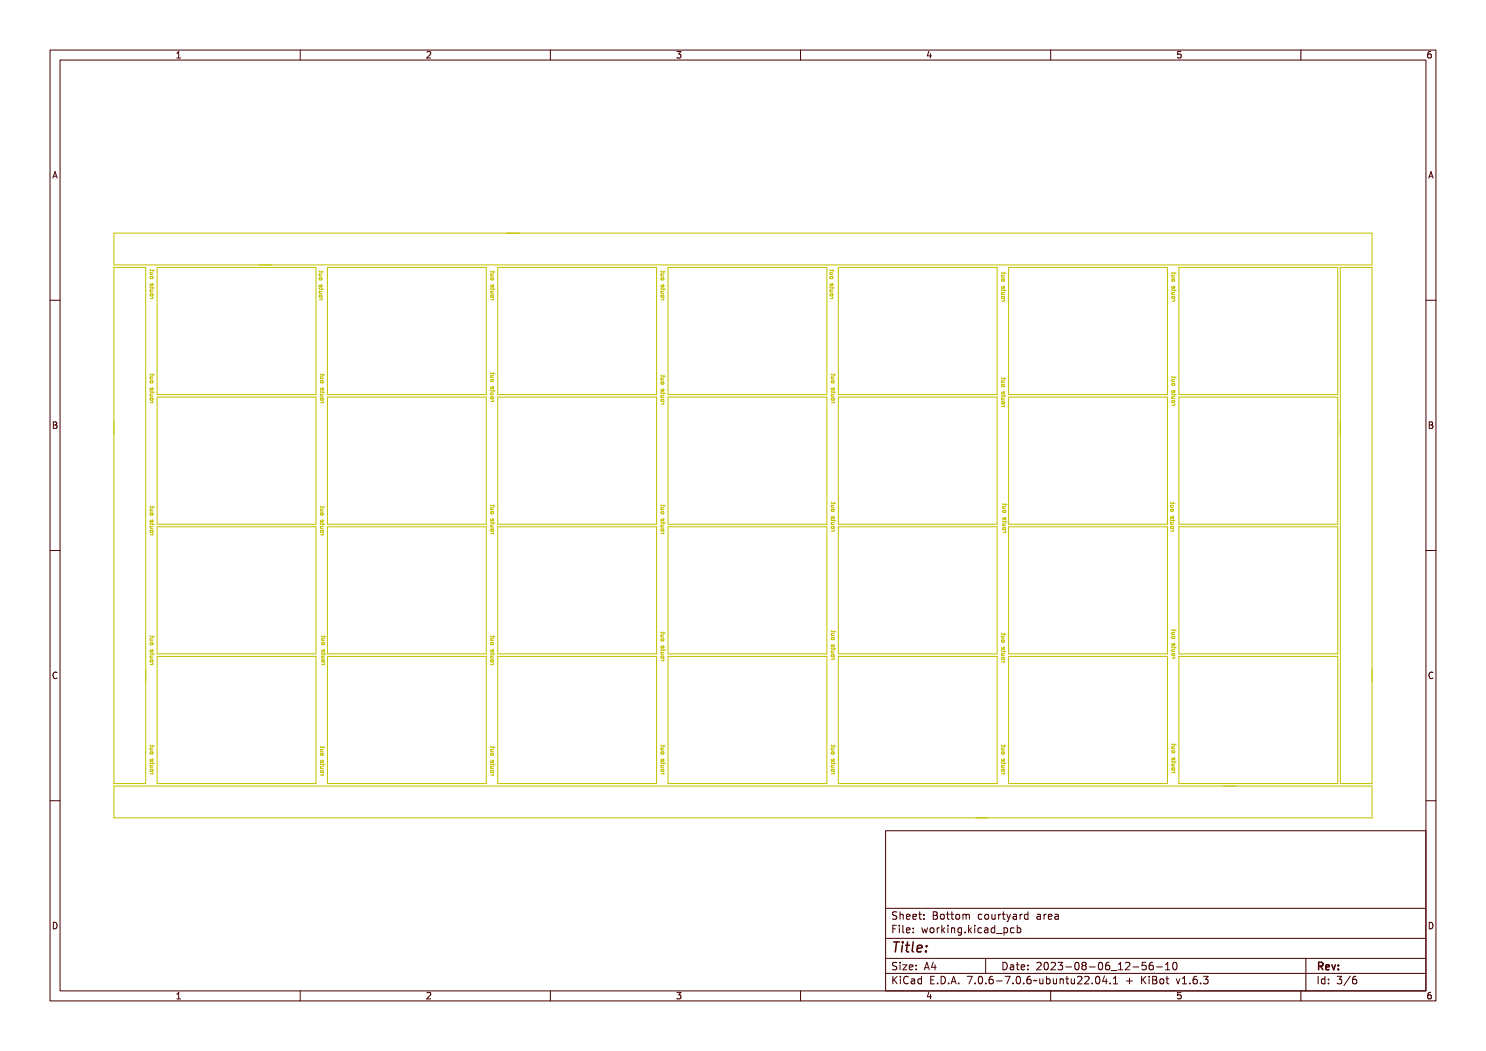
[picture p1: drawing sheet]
<svg xmlns="http://www.w3.org/2000/svg" width="297mm" height="210mm" viewBox="0 0 297 210" stroke-linecap="round" stroke-linejoin="round" font-family="sans-serif">
<defs><g id="words">
<text font-size="2.7" fill="#480000" x="178" y="190.3">Title:</text>
<g font-size="2" fill="#480000">
<text x="178" y="183.7">Sheet: Bottom courtyard area</text>
<text x="178" y="186.5">File: working.kicad_pcb</text>
<text x="178" y="193.9">Size: A4</text>
<text x="178" y="196.6">KiCad E.D.A. 7.0.6-7.0.6~ubuntu22.04.1 + KiBot v1.6.3</text>
<text x="200" y="193.9">Date: 2023-08-06_12-56-10</text>
<text x="263" y="196.6">Id: 3/6</text>
<text x="263" y="193.9">Rev:</text>
</g>
<g font-size="1.7" fill="#480000">
<text x="35" y="11.7">1</text>
<text x="85" y="11.7">2</text>
<text x="135" y="11.7">3</text>
<text x="185" y="11.7">4</text>
<text x="235" y="11.7">5</text>
<text x="285" y="11.7">6</text>
<text x="10.5" y="35.7">A</text>
<text x="285.5" y="35.7">A</text>
<text x="10.5" y="85.6">B</text>
<text x="285.5" y="85.6">B</text>
<text x="10.5" y="135.7">C</text>
<text x="285.5" y="135.7">C</text>
<text x="10.5" y="185.6">D</text>
<text x="285.5" y="185.6">D</text>
<text x="35" y="199.7">1</text>
<text x="85" y="199.7">2</text>
<text x="135" y="199.7">3</text>
<text x="185" y="199.7">4</text>
<text x="235" y="199.7">5</text>
<text x="285" y="199.7">6</text>
</g>
</g></defs>
<g fill="none" stroke="#c2c200" stroke-width=".2">
<path d="M22.8 46.6h251.4v6.3h-251.4zM22.8 53.4h6.3v103.2h-6.3zM30 53.9l.1 .2h.8M30 57.3l.1 .2h.8M30 59.6h.6M30 57.9h.6M30 54.5h.6M30 56.7l.1 .4 .4-.1v-.3h-.1l-.1 .4M30.1 55.3h.4v.3h-.4zM30.1 58.7h.4v.4h-.4zM30.1 54.5l-.1 .3 .6 .1M30.1 57.9l-.1 .4h.6"/>
<path d="M30.6 53.9v.3M30.6 57.3v.4M30.6 59.4l-.2 .2M31.1 58h.7l-.1 .1a.2 .2 0 0 1 .1 .2 .2 .2 0 0 1-.3 .1h-.4l.6-.2zM31.1 57.3l.1 .2h.4l.2-.2v.2l-.6 .1-.1 .2v-.2h-.1l.1-.1zM31.1 54.5h.7l-.1 .1a.2 .2 0 0 1 .1 .2 .2 .2 0 0 1-.3 .2h-.4l.6-.3zM31.1 53.8l.1 .2h.4l.2-.2v.2l-.6 .1-.1 .2v-.2h-.1l.1-.1zM31.2 59.3l.1 .3h.5v.1h-.7l.2-.1zM31.2 56.6l.3-.1v.5l.2-.1-.1-.3a.32 .32 0 0 1 .1 .4 .32 .32 0 0 1-.5 .1 .32 .32 0 0 1 0-.5zM31.3 56.7l.1-.1v.4l-.2-.1zM31.4 53.4h31.8v25.4h-31.8zM63.8 59.9h.6"/>
<path d="M63.8 58.2h.6M63.8 57.6l.1 .2h.7M63.8 54.7h.6M63.8 54.1l.1 .2h.7M63.8 59l.4-.1 .2 .3-.5 .2-.1-.2zM63.8 57l.1 .3h.4v-.3l-.1-.1-.1 .4M63.8 55.6l.4-.1 .2 .3-.5 .1-.1-.1zM63.9 58.2l-.1 .3 .6 .1M63.9 54.7l-.1 .4h.6M64.4 59.6l-.2 .3M64.4 54.1v.4M64.4 57.6v.3"/>
<path d="M64.9 58.2h.6v.1a.2 .2 0 0 1 0 .3 .2 .2 0 0 1-.2 .1h-.4l.6-.2zM64.9 57.5l.1 .3h.4l.1-.3v.3l-.5 .1-.1 .1v-.1h-.2l.2-.1zM64.9 54.7h.6v.1a.2 .2 0 0 1 0 .3 .2 .2 0 0 1-.2 .1h-.4l.6-.2zM64.9 54.1l.1 .2h.4l.1-.2v.2l-.5 .1-.1 .2v-.2h-.2l.2-.1zM64.9 59.5l.2 .3 .4 .1v.1h-.6l.1-.1zM65 56.9l.3-.1v.4l.2-.1-.1-.3a.32 .32 0 0 1 .1 .5 .32 .32 0 0 1-.5 0 .32 .32 0 0 1 0-.4zM65 56.9h.2v.3l-.2-.1zM65.4 53.4h31.8v25.4h-31.8zM98.1 59.9h.5M98.1 58.2h.5M98.1 57.6l.1 .2h.7M98.1 54.7h.5"/>
<path d="M98.1 54.1l.1 .2h.7M98.1 59l.4-.1 .1 .3-.4 .2-.1-.2zM98.1 57l.1 .3h.4v-.3l-.2-.1v.4M98.1 55.6l.4-.1 .1 .3-.4 .1-.1-.1zM98.2 58.2l-.1 .3 .5 .1M98.2 54.7l-.1 .4h.5M98.6 59.6l-.1 .3M98.6 54.1v.4M98.6 57.6v.3M99.2 58.2h.6l-.1 .1a.2 .2 0 0 1 .1 .3 .2 .2 0 0 1-.2 .1h-.4l.6-.2zM99.2 57.5l.1 .3h.4l.1-.3v.3l-.5 .1-.1 .1v-.1h-.2l.2-.1zM99.2 54.7h.6l-.1 .1a.2 .2 0 0 1 .1 .3 .2 .2 0 0 1-.2 .1h-.4l.6-.2z"/>
<path d="M99.2 54.1l.1 .2h.4l.1-.2v.2l-.5 .1-.1 .2v-.2h-.2l.2-.1zM99.2 59.5l.1 .3 .5 .1v.1h-.6l.1-.1zM99.3 56.9l.2-.1v.4l.2-.1v-.3a.32 .32 0 0 1 .1 .5 .32 .32 0 0 1-.5 0 .32 .32 0 0 1 0-.4zM99.3 56.9h.2v.3l-.2-.1zM99.5 53.4h31.7v25.4h-31.7zM132.1 54.1l.1 .2h.8M132.1 57.6l.1 .2h.8M132.1 59.9h.6M132.1 58.2h.6M132.1 54.7h.6M132.2 55.6l.3-.1 .2 .3-.4 .1-.2-.1zM132.2 57v.3h.4v-.3l-.1-.1-.1 .4"/>
<path d="M132.2 59l.3-.1 .2 .3-.4 .2-.2-.2zM132.2 54.7v.4h.5M132.2 58.2v.3l.5 .1M132.7 54.1v.4M132.7 57.6v.3M132.7 59.6l-.2 .3M133.2 58.2h.7l-.1 .1a.2 .2 0 0 1 .1 .3 .2 .2 0 0 1-.3 .1h-.4l.6-.2zM133.2 57.5l.1 .3h.4l.2-.3v.3l-.6 .1-.1 .1v-.1h-.1l.1-.1zM133.2 54.7h.7l-.1 .1a.2 .2 0 0 1 .1 .3 .2 .2 0 0 1-.3 .1h-.4l.6-.2zM133.2 54.1l.1 .2h.4l.2-.2v.2l-.6 .1-.1 .2v-.2h-.1l.1-.1zM133.3 59.5l.1 .3 .5 .1v.1h-.7l.2-.1zM133.3 56.9l.3-.1v.4l.2-.1-.1-.3a.32 .32 0 0 1 .1 .5 .32 .32 0 0 1-.4 0 .32 .32 0 0 1-.1-.4z"/>
<path d="M133.4 56.9h.1v.3l-.2-.1zM133.5 53.4h31.8v25.4h-31.8zM165.9 59.6h.6M165.9 57.9h.6M165.9 57.3l.1 .2h.8M165.9 54.5h.6M165.9 53.9l.1 .2h.8M165.9 56.7l.1 .4 .4-.1v-.3h-.1l-.1 .4M165.9 55.3l.4-.1 .2 .3-.4 .2-.2-.2zM166 58.7h.4v.4h-.4zM166 57.9l-.1 .4h.6M166 54.5l-.1 .3 .6 .1"/>
<path d="M166.5 59.4l-.2 .2M166.5 53.9v.3M166.5 57.3v.4M167 58h.7l-.1 .1a.2 .2 0 0 1 .1 .2 .2 .2 0 0 1-.3 .1h-.4l.6-.2zM167 57.3l.1 .2h.4l.2-.2-.1 .2-.5 .1-.1 .2v-.2h-.2l.2-.1zM167 54.5h.7l-.1 .1a.2 .2 0 0 1 .1 .2 .2 .2 0 0 1-.3 .2h-.4l.6-.3zM167 53.8l.1 .2h.4l.2-.2-.1 .2-.5 .1-.1 .2v-.2h-.2l.2-.1zM167 59.3l.2 .3 .5 .1h-.7l.1-.1zM167.1 56.6l.3-.1v.5l.2-.1-.1-.3a.32 .32 0 0 1 .1 .4 .32 .32 0 0 1-.5 .1 .32 .32 0 0 1 0-.5zM167.1 56.7l.2-.1v.4l-.2-.1zM167.6 53.4h31.7v25.4h-31.7zM200.2 54.4l.1 .2h.7"/>
<path d="M200.2 57.8l.1 .2h.7M200.2 58.5h.6M200.2 55h.6M200.2 55.8l.4-.1 .2 .3-.5 .2-.1-.2zM200.2 57.2l.1 .4h.4v-.4h-.1l-.1 .4M200.2 59.3l.4-.1 .2 .3-.5 .1-.1-.1zM200.3 55l-.1 .3 .6 .1M200.3 58.5l-.1 .3h.6M200.8 59.9l-.2 .2M200.8 54.4v.3M200.8 57.8v.4M201.3 58.5h.6l-.1 .1a.2 .2 0 0 1 .1 .2 .2 .2 0 0 1-.2 .1h-.4l.6-.2z"/>
<path d="M201.3 57.8l.1 .2h.4l.1-.2v.2l-.5 .1-.1 .2v-.2h-.2l.2-.1zM201.3 55h.6l-.1 .1a.2 .2 0 0 1 .1 .3 .2 .2 0 0 1-.2 .1h-.4l.6-.2zM201.3 54.3l.1 .2h.4l.1-.2v.2l-.5 .2-.1 .1v-.1h-.2l.2-.2zM201.3 59.8l.2 .3 .4 .1h-.6l.1-.1zM201.4 57.1l.3-.1v.5l.2-.1-.1-.3a.32 .32 0 0 1 .1 .4 .32 .32 0 0 1-.5 .1 .32 .32 0 0 1 0-.5zM201.4 57.2l.2-.1v.4l-.2-.1zM201.6 53.4h31.7v25.4h-31.7zM234.2 54.4l.1 .2h.8M234.2 57.8l.1 .2h.8M234.2 58.5h.6M234.2 55h.6M234.3 57.2v.4h.5v-.4h-.2l-.1 .4"/>
<path d="M234.3 55.8h.4l.1 .3-.5 .1zM234.3 59.2h.4l.1 .4h-.5zM234.3 55v.3l.5 .1M234.3 58.5v.3h.5M234.8 54.4v.3M234.8 57.8v.4M234.8 59.9l-.2 .2M235.4 58.5h.6l-.1 .1a.2 .2 0 0 1 .1 .2 .2 .2 0 0 1-.3 .1h-.3l.5-.2zM235.4 57.8v.2h.4l.2-.2v.2l-.6 .1v.2v-.2h-.2l.2-.1zM235.4 55h.6l-.1 .1a.2 .2 0 0 1 .1 .3 .2 .2 0 0 1-.3 .1h-.3l.5-.2zM235.4 54.3v.2h.4l.2-.2v.2l-.6 .2v.1v-.1h-.2l.2-.2zM235.4 59.8l.1 .3 .5 .1h-.6l.1-.1z"/>
<path d="M235.4 57.1l.3-.1v.5l.2-.1-.1-.3a.32 .32 0 0 1 .1 .4 .32 .32 0 0 1-.4 .1 .32 .32 0 0 1-.1-.5zM235.5 57.2l.1-.1v.4l-.2-.1zM235.6 53.4h31.8v25.4h-31.8zM267.9 53.4h6.3v103.2h-6.3zM30 78.8h.6M30 78.2l.1 .2h.8M30 75.3h.6M30 74.7l.1 .2h.8M30 77.5l.1 .4h.4v-.4h-.1l-.1 .4M30.1 79.6h.4v.3h-.4zM30.1 78.8l-.1 .3h.6M30.1 76.1h.4v.3l-.4 .1z"/>
<path d="M30.1 75.3l-.1 .4h.6M30.6 74.7v.3M30.6 78.2v.3M31.1 78.8h.7l-.1 .1a.2 .2 0 0 1 .1 .2 .2 .2 0 0 1-.3 .2h-.4l.6-.3zM31.1 78.1l.1 .2h.4l.2-.2v.2l-.6 .1-.1 .2v-.2h-.1l.1-.1zM31.1 75.3h.7l-.1 .1a.2 .2 0 0 1 .1 .3 .2 .2 0 0 1-.3 .1h-.4l.6-.2zM31.1 74.6l.1 .3h.4l.2-.3v.3l-.6 .1-.1 .1v-.1h-.1l.1-.1zM31.2 77.4h.3v.4l.2-.1-.1-.3a.32 .32 0 0 1 .1 .4 .32 .32 0 0 1-.5 .1 .32 .32 0 0 1 0-.5zM31.3 77.5h.1v.3l-.2-.1zM31.4 79.4h31.8v25.4h-31.8zM64 74.7l.2 .2h.7M64 78.2l.2 .2h.7"/>
<path d="M64 78.8h.6M64 75.3h.6M64.1 76.1h.3l.2 .3-.4 .1-.2-.1zM64.1 77.5l.1 .4h.4v-.4h-.2l-.1 .4M64.1 79.6l.3-.1 .2 .3-.4 .2-.2-.2zM64.1 78.8v.3h.5M64.1 75.3v.4h.5M64.1 78.8h.1M64.6 74.7v.3M64.6 78.2v.3M65.2 78.8h.6l-.1 .1a.2 .2 0 0 1 .1 .2 .2 .2 0 0 1-.2 .2h-.4l.5-.3zM65.2 78.1v.2h.5l.1-.2v.2l-.6 .1v.2v-.2h-.2l.2-.1z"/>
<path d="M65.2 75.3h.6l-.1 .1a.2 .2 0 0 1 .1 .3 .2 .2 0 0 1-.2 .1h-.4l.5-.2zM65.2 74.6v.3h.5l.1-.3v.3l-.6 .1v.1v-.1h-.2l.2-.1zM65.2 77.4h.3v.4l.2-.1v-.3a.32 .32 0 0 1 0 .4 .32 .32 0 0 1-.4 .1 .32 .32 0 0 1-.1-.5zM65.3 77.5h.1v.3l-.1-.1zM65.4 79.4h31.8v25.4h-31.8zM98.1 74.5l.1 .2h.7M98.1 77.9l.1 .2h.7M98.1 78.5h.5M98.1 75.1h.5M98.1 76.2v-.2l.1-.2 .4 .1v.3M98.1 77.3l.1 .4 .4-.1v-.3l-.2-.1v.5M98.1 79.3h.4l.1 .3-.4 .1-.1-.1z"/>
<path d="M98.1 78.6v.3h.5M98.1 76.2h.1M98.2 75.1l-.1 .3h.5M98.2 78.5l-.1 .1M98.2 76.2h.4M98.6 76.2h.1M98.6 74.5v.3M98.6 77.9v.3M98.6 80v.1M99.2 78.5h.6l-.1 .1a.2 .2 0 0 1 .1 .3 .2 .2 0 0 1-.2 .1h-.4l.6-.2zM99.2 77.8l.1 .3h.4l.1-.3v.3l-.5 .1-.1 .2v-.2h-.2l.2-.1zM99.2 75.1h.6l-.1 .1a.2 .2 0 0 1 .1 .2 .2 .2 0 0 1-.2 .1h-.4l.6-.2z"/>
<path d="M99.2 74.4l.1 .2h.4l.1-.2v.2l-.5 .1-.1 .2v-.2h-.2l.2-.1zM99.2 79.9l.1 .2 .5 .1v.1h-.6l.1-.1zM99.3 77.2l.2-.1v.5l.2-.2v-.3a.32 .32 0 0 1 .1 .5 .32 .32 0 0 1-.5 0 .32 .32 0 0 1 0-.4zM99.3 77.3l.2-.1v.3l-.2-.1zM99.5 79.4h31.7v25.4h-31.7zM132.1 75l.1 .2h.8M132.1 78.4l.1 .2h.8M132.1 79h.6M132.1 75.6h.6M132.2 76.4l.3-.1 .2 .3-.4 .2-.2-.2zM132.2 77.8v.4l.4-.1v-.3h-.1l-.1 .4M132.2 79.9l.3-.1 .2 .3-.4 .1-.2-.1z"/>
<path d="M132.2 75.6v.3h.5M132.2 79v.4h.5M132.7 75v.3M132.7 78.4v.3M133.2 79h.7l-.1 .1a.2 .2 0 0 1 .1 .3 .2 .2 0 0 1-.3 .1h-.4l.6-.2zM133.2 78.4l.1 .2h.4l.2-.2v.2l-.6 .1-.1 .2v-.2h-.1l.1-.1zM133.2 75.6h.7l-.1 .1a.2 .2 0 0 1 .1 .2 .2 .2 0 0 1-.3 .2h-.4l.6-.3zM133.2 74.9l.1 .2h.4l.2-.2v.2l-.6 .1-.1 .2v-.2h-.1l.1-.1zM133.3 77.7l.3-.1v.5l.2-.2-.1-.3a.32 .32 0 0 1 .1 .5 .32 .32 0 0 1-.4 0 .32 .32 0 0 1-.1-.4zM133.4 77.8l.1-.1v.4l-.2-.2zM133.5 79.4h31.8v25.4h-31.8zM166.1 78.8h.6"/>
<path d="M166.1 78.2l.2 .2h.7M166.1 75.3h.6M166.1 74.7l.2 .2h.7M166.2 79.6l.4-.1 .1 .3-.4 .2-.2-.2zM166.2 77.5l.1 .4h.4v-.4h-.2l-.1 .4M166.2 76.1h.4l.1 .3-.4 .1-.2-.1zM166.2 78.8v.3h.5M166.2 75.3v.4h.5M166.7 74.7v.3M166.7 78.2v.3M167.3 78.8h.6l-.1 .1a.2 .2 0 0 1 .1 .2 .2 .2 0 0 1-.2 .2h-.4l.5-.3zM167.3 78.1l.1 .2h.4l.1-.2v.2l-.5 .1-.1 .2v-.2h-.2l.2-.1z"/>
<path d="M167.3 75.3h.6l-.1 .1a.2 .2 0 0 1 .1 .3 .2 .2 0 0 1-.2 .1h-.4l.5-.2zM167.3 74.6l.1 .3h.4l.1-.3v.3l-.5 .1-.1 .1v-.1h-.2l.2-.1zM167.3 77.4h.3v.4l.2-.1v-.3a.32 .32 0 0 1 0 .4 .32 .32 0 0 1-.4 .1 .32 .32 0 0 1-.1-.5zM167.4 77.5h.1v.3l-.1-.1zM167.6 79.4h31.7v25.4h-31.7zM200.2 78.9l.1 .2h.7M200.2 60.1h.6M200.2 75.5l.1 .2h.7M200.2 79.5h.6M200.2 76.1h.6M200.2 76.9l.4-.1 .2 .3-.5 .2-.1-.2zM200.2 78.3l.1 .4 .4-.1v-.3h-.1l-.1 .4"/>
<path d="M200.3 76.1l-.1 .3 .6 .1M200.3 79.5l-.1 .4h.6M200.8 75.5v.3M200.8 78.9v.4M201.3 79.5h.6l-.1 .1a.2 .2 0 0 1 .1 .3 .2 .2 0 0 1-.2 .1h-.4l.6-.2zM201.3 78.9l.1 .2h.4l.1-.2v.2l-.5 .1-.1 .2v-.2h-.2l.2-.1zM201.3 76.1h.6l-.1 .1a.2 .2 0 0 1 .1 .2 .2 .2 0 0 1-.2 .2h-.4l.6-.3zM201.3 75.4l.1 .2h.4l.1-.2v.2l-.5 .1-.1 .2v-.2h-.2l.2-.1zM201.4 78.2l.3-.1v.5l.2-.1-.1-.4a.32 .32 0 0 1 .1 .5 .32 .32 0 0 1-.5 0 .32 .32 0 0 1 0-.4zM201.4 78.3l.2-.1v.4l-.2-.1zM201.6 79.4h31.7v25.4h-31.7zM234.2 75.2l.1 .2h.8"/>
<path d="M234.2 78.7l.1 .2h.8M234.2 60.1h.6M234.2 79.3h.6M234.2 75.8h.6M234.3 78.1v.3h.5v-.3l-.2-.1-.1 .4M234.3 76.6h.4l.1 .3-.5 .1zM234.3 75.8v.4h.5M234.3 79.3v.3l.5 .1M234.8 75.2v.3M234.8 78.7v.3M235.4 79.3h.6l-.1 .1a.2 .2 0 0 1 .1 .2 .2 .2 0 0 1-.3 .2h-.3l.5-.3zM235.4 78.6v.2h.4l.2-.2v.2l-.6 .1v.2v-.2h-.2l.2-.1z"/>
<path d="M235.4 75.8h.6l-.1 .1a.2 .2 0 0 1 .1 .3 .2 .2 0 0 1-.3 .1h-.3l.5-.2zM235.4 75.1v.3h.4l.2-.3v.3l-.6 .1v.2v-.2h-.2l.2-.1zM235.4 77.9h.3v.4l.2-.1-.1-.3a.32 .32 0 0 1 .1 .4 .32 .32 0 0 1-.4 .1 .32 .32 0 0 1-.1-.5zM235.5 78h.1v.3l-.2-.1zM235.6 79.4h31.8v25.4h-31.8zM30 80.5h.6M30.6 80.2l-.2 .3M31.2 80.1l.1 .3h.5v.2h-.7l.2-.2zM64 80.5h.6M64.6 80.2l-.2 .3M65.2 80.1l.1 .3h.5v.2h-.6l.1-.2zM98.1 80.2h.5"/>
<path d="M98.6 80.2h-.1M98.6 80.1v.1M132.1 80.7h.6M132.7 80.5l-.2 .2M133.3 80.4l.1 .3h.5v.1h-.7l.2-.1zM166.1 80.5h.6M166.7 80.2l-.1 .3M167.3 80.1l.1 .3h.5v.2h-.6l.1-.2zM200.2 81.2h.6M200.2 80.4l.4-.1 .2 .3-.5 .1-.1-.1zM200.8 81l-.2 .2M201.3 80.9l.2 .3h.4v.1h-.6l.1-.1z"/>
<path d="M234.2 81h.6M234.3 80.1h.4l.1 .3h-.5zM234.8 80.7l-.2 .3M235.4 80.6l.1 .3 .5 .2h-.6l.1-.1zM30 101.1l.1 .2h.8M30 104.6l.1 .2h.8M30 106.9h.6M30 105.2h.6M30 101.7h.6M30 104l.1 .3h.4v-.3l-.1-.1-.1 .4M30.1 102.5h.4v.3l-.4 .1zM30.1 106h.4v.3h-.4z"/>
<path d="M30.1 101.7l-.1 .4h.6M30.1 105.2l-.1 .3 .6 .1M30.6 101.1v.4M30.6 104.6v.3M30.6 106.6l-.2 .3M31.1 105.2h.7l-.1 .1a.2 .2 0 0 1 .1 .3 .2 .2 0 0 1-.3 .1h-.4l.6-.2zM31.1 104.5l.1 .2h.4l.2-.2v.2l-.6 .2-.1 .1v-.1h-.1l.1-.2zM31.1 101.7h.7l-.1 .1a.2 .2 0 0 1 .1 .3 .2 .2 0 0 1-.3 .1h-.4l.6-.2zM31.1 101.1l.1 .2h.4l.2-.2v.2l-.6 .1-.1 .2v-.2h-.1l.1-.1zM31.2 106.5l.1 .3 .5 .1v.1h-.7l.2-.1zM31.2 103.9l.3-.1v.4l.2-.1-.1-.3a.32 .32 0 0 1 .1 .4 .32 .32 0 0 1-.5 .1 .32 .32 0 0 1 0-.4zM31.3 103.9h.1v.3l-.2-.1z"/>
<path d="M31.4 105.3h31.8v25.4h-31.8zM64 101.1l.2 .2h.7M64 104.6l.2 .2h.7M64 106.9h.6M64 105.2h.6M64 101.7h.6M64.1 104l.1 .3h.4v-.3l-.2-.1-.1 .4M64.1 106l.3-.1 .2 .3-.4 .2-.2-.2zM64.1 102.5h.4l.1 .3-.5 .1zM64.1 101.7v.4h.5M64.1 105.2v.3l.5 .1M64.6 101.1v.4"/>
<path d="M64.6 104.6v.3M64.6 106.6l-.2 .3M65.2 105.2h.6l-.1 .1a.2 .2 0 0 1 .1 .3 .2 .2 0 0 1-.2 .1h-.4l.5-.2zM65.2 104.5v.2h.5l.1-.2v.2l-.6 .2v.1v-.1h-.2l.2-.2zM65.2 101.7h.6l-.1 .1a.2 .2 0 0 1 .1 .3 .2 .2 0 0 1-.2 .1h-.4l.5-.2zM65.2 101.1v.2h.5l.1-.2v.2l-.6 .1v.2v-.2h-.2l.2-.1zM65.2 106.5l.1 .3 .5 .1v.1h-.6l.1-.1zM65.2 103.9l.3-.1v.4l.2-.1v-.3a.32 .32 0 0 1 0 .4 .32 .32 0 0 1-.4 .1 .32 .32 0 0 1-.1-.4zM65.3 103.9h.1v.3l-.1-.1zM65.4 105.3h31.8v25.4h-31.8zM98.1 100.9l.1 .2h.7M98.1 104.3l.1 .2h.7"/>
<path d="M98.1 106.6h.5M98.1 104.9h.5M98.1 101.5h.5M98.1 102.3l.4-.1 .1 .3-.4 .2-.1-.2zM98.1 103.7l.1 .4 .4-.1v-.3h-.2v.4M98.1 105.8l.4-.1 .1 .3-.4 .1-.1-.1zM98.2 101.5l-.1 .3 .5 .1M98.2 104.9l-.1 .4h.5M98.6 100.9v.3M98.6 104.3v.4M98.6 106.4l-.1 .2M99.2 104.9h.6l-.1 .1a.2 .2 0 0 1 .1 .3 .2 .2 0 0 1-.2 .1h-.4l.6-.2z"/>
<path d="M99.2 104.3l.1 .2h.4l.1-.2v.2l-.5 .1-.1 .2v-.2h-.2l.2-.1zM99.2 101.5h.6l-.1 .1a.2 .2 0 0 1 .1 .2 .2 .2 0 0 1-.2 .2h-.4l.6-.3zM99.2 100.8l.1 .2h.4l.1-.2v.2l-.5 .1-.1 .2v-.2h-.2l.2-.1zM99.2 106.3l.1 .3h.5v.1h-.6l.1-.1zM99.3 103.6l.2-.1v.5l.2-.1v-.4a.32 .32 0 0 1 .1 .5 .32 .32 0 0 1-.5 0 .32 .32 0 0 1 0-.4zM99.3 103.7l.2-.1v.4l-.2-.1zM99.5 105.3h31.7v25.4h-31.7zM132.1 100.9l.1 .2h.8M132.1 104.3l.1 .2h.8M132.1 106.6h.6M132.1 104.9h.6M132.1 101.5h.6"/>
<path d="M132.2 102.3l.3-.1 .2 .3-.4 .2-.2-.2zM132.2 103.7v.4l.4-.1v-.3h-.1l-.1 .4M132.2 105.8l.3-.1 .2 .3-.4 .1-.2-.1zM132.2 101.5v.3l.5 .1M132.2 104.9v.4h.5M132.7 100.9v.3M132.7 104.3v.4M132.7 106.4l-.2 .2M133.2 104.9h.7l-.1 .1a.2 .2 0 0 1 .1 .3 .2 .2 0 0 1-.3 .1h-.4l.6-.2zM133.2 104.3l.1 .2h.4l.2-.2v.2l-.6 .1-.1 .2v-.2h-.1l.1-.1zM133.2 101.5h.7l-.1 .1a.2 .2 0 0 1 .1 .2 .2 .2 0 0 1-.3 .2h-.4l.6-.3zM133.2 100.8l.1 .2h.4l.2-.2v.2l-.6 .1-.1 .2v-.2h-.1l.1-.1z"/>
<path d="M133.3 106.3l.1 .3h.5v.1h-.7l.2-.1zM133.3 103.6l.3-.1v.5l.2-.1-.1-.4a.32 .32 0 0 1 .1 .5 .32 .32 0 0 1-.4 0 .32 .32 0 0 1-.1-.4zM133.4 103.7l.1-.1v.4l-.2-.1zM133.5 105.3h31.8v25.4h-31.8zM166.1 100.4l.2 .2h.7M166.1 103.8l.2 .2h.7M166.1 106.1h.6M166.1 104.4h.6M166.1 101h.6M166.2 105.3l.4-.1 .1 .3-.4 .1-.2-.1zM166.2 101.8l.4-.1 .1 .3-.4 .2-.2-.2zM166.2 103.2l.1 .4 .4-.1v-.3h-.2l-.1 .4"/>
<path d="M166.2 104.4v.4h.5M166.2 101v.3h.5M166.7 100.4v.3M166.7 103.8v.3M166.7 105.9l-.1 .2M167.3 104.4h.6l-.1 .1a.2 .2 0 0 1 .1 .3 .2 .2 0 0 1-.2 .1h-.4l.5-.2zM167.3 103.8l.1 .2h.4l.1-.2v.2l-.5 .1-.1 .2v-.2h-.2l.2-.1zM167.3 101h.6l-.1 .1a.2 .2 0 0 1 .1 .2 .2 .2 0 0 1-.2 .2h-.4l.5-.3zM167.3 100.3l.1 .2h.4l.1-.2v.2l-.5 .1-.1 .2v-.2h-.2l.2-.1zM167.3 105.8l.1 .3h.5v.1h-.6l.1-.1zM167.3 103.1l.3-.1v.5l.2-.2v-.3a.32 .32 0 0 1 0 .5 .32 .32 0 0 1-.4 0 .32 .32 0 0 1-.1-.4zM167.4 103.2l.1-.1v.4l-.1-.2z"/>
<path d="M167.6 105.3h31.7v25.4h-31.7zM200.4 106.4h.6M200.4 100.6l.2 .2h.7M200.4 104.1l.2 .2h.7M200.4 104.7h.6M200.4 101.2h.6M200.5 102.1l.3-.1 .2 .3-.4 .1-.2-.1zM200.5 103.5l.1 .3h.4v-.3l-.2-.1-.1 .4M200.5 105.5l.3-.1 .2 .3-.4 .2-.2-.2zM200.5 101.2v.4h.5M200.5 104.7v.3l.5 .1M201 106.1l-.2 .3"/>
<path d="M201 100.6v.3M201 104.1v.3M201.6 104.7h.6l-.1 .1a.2 .2 0 0 1 .1 .2 .2 .2 0 0 1-.2 .2h-.4l.5-.3zM201.6 104v.2h.4l.2-.2v.2l-.6 .1v.2v-.2h-.2l.2-.1zM201.6 101.2h.6l-.1 .1a.2 .2 0 0 1 .1 .3 .2 .2 0 0 1-.2 .1h-.4l.5-.2zM201.6 100.5v.3h.4l.2-.3v.3l-.6 .1v.2v-.2h-.2l.2-.1zM201.6 105.3h31.7v25.4h-31.7zM201.6 106l.1 .3 .5 .2h-.6l.1-.1zM201.6 103.3h.3v.4l.2-.1v-.3a.32 .32 0 0 1 0 .4 .32 .32 0 0 1-.4 .1 .32 .32 0 0 1-.1-.5zM201.7 103.4h.1v.3l-.1-.1zM234 106.1h.5M234 100.4l.1 .2h.7"/>
<path d="M234 103.8l.1 .2h.7M234 104.4h.5M234 101h.5M234 105.3l.4-.1 .1 .3-.4 .1-.1-.1zM234 103.2l.1 .4 .4-.1v-.3h-.2v.4M234 104.4v.4h.5M234 101.8h.5v.3h-.5zM234 101v.3h.5M234.5 105.9l-.1 .2M234.5 100.4v.3M234.5 103.8v.3M235.1 104.4h.6l-.1 .1a.2 .2 0 0 1 .1 .3 .2 .2 0 0 1-.2 .1h-.4l.6-.2z"/>
<path d="M235.1 103.8l.1 .2h.4l.1-.2v.2l-.5 .1-.1 .2v-.2h-.2l.2-.1zM235.1 101h.6l-.1 .1a.2 .2 0 0 1 .1 .2 .2 .2 0 0 1-.2 .2h-.4l.6-.3zM235.1 100.3l.1 .2h.4l.1-.2v.2l-.5 .1-.1 .2v-.2h-.2l.2-.1zM235.1 105.8l.1 .3 .5 .1h-.6l.1-.1zM235.2 103.1l.2-.1v.5l.2-.2v-.3a.32 .32 0 0 1 .1 .5 .32 .32 0 0 1-.5 0 .32 .32 0 0 1 0-.4zM235.2 103.2l.2-.1v.4l-.2-.2zM235.6 105.3h31.8v25.4h-31.8zM30 127l.1 .2h.8M30 130.5l.1 .2h.8M30 132.8h.6M30 131.1h.6M30 127.6h.6"/>
<path d="M30 129.9l.1 .3h.4v-.3l-.1-.1-.1 .4M30.1 128.4h.4v.4h-.4zM30.1 131.9h.4v.3l-.4 .1zM30.1 127.6l-.1 .4h.6M30.1 131.1l-.1 .3 .6 .1M30.6 127v.4M30.6 130.5v.3M30.6 132.5l-.2 .3M31.1 131.1h.7l-.1 .1a.2 .2 0 0 1 .1 .3 .2 .2 0 0 1-.3 .1h-.4l.6-.2zM31.1 130.4l.1 .3 .4-.1 .2-.2v.2l-.6 .2-.1 .1v-.1h-.1l.1-.1zM31.1 127.6h.7l-.1 .1a.2 .2 0 0 1 .1 .3 .2 .2 0 0 1-.3 .1h-.4l.6-.2zM31.1 127l.1 .2h.4l.2-.2v.2l-.6 .1-.1 .2v-.2h-.1l.1-.1z"/>
<path d="M31.2 132.4l.1 .3 .5 .1v.1h-.7l.2-.1zM31.2 129.8l.3-.1v.4l.2-.1-.1-.3a.32 .32 0 0 1 .1 .5 .32 .32 0 0 1-.5 0 .32 .32 0 0 1 0-.4zM31.3 129.8h.1v.3l-.2-.1zM31.4 131.2h31.8v25.4h-31.8zM64.3 130.5l.1 .2h.8M64.3 132.8h.6M64.3 131.1h.6M64.3 127.6h.6M64.3 127l.1 .2h.8M64.3 129.9l.1 .3h.4v-.3l-.1-.1-.1 .4M64.3 127.7v.3h.6M64.4 131.9h.4v.3l-.4 .1z"/>
<path d="M64.4 131.1l-.1 .3 .6 .1M64.4 128.4h.4v.4h-.4zM64.4 127.6l-.1 .1M64.9 132.5l-.2 .3M64.9 127v.4M64.9 130.5v.3M65.4 131.1h.7l-.1 .1a.2 .2 0 0 1 .1 .3 .2 .2 0 0 1-.3 .1h-.4l.6-.2zM65.4 130.4l.1 .3 .4-.1 .2-.2-.1 .2-.5 .2-.1 .1v-.1h-.2l.2-.1zM65.4 127.6h.7l-.1 .1a.2 .2 0 0 1 .1 .3 .2 .2 0 0 1-.3 .1h-.4l.6-.2zM65.4 127l.1 .2h.4l.2-.2-.1 .2-.5 .1-.1 .2v-.2h-.2l.2-.1zM65.4 131.2h31.8v25.4h-31.8zM65.4 132.4l.2 .3 .5 .1v.1h-.7l.1-.1z"/>
<path d="M65.5 129.8l.3-.1v.4l.2-.1-.1-.3a.32 .32 0 0 1 .1 .5 .32 .32 0 0 1-.5 0 .32 .32 0 0 1 0-.4zM65.5 129.8h.2v.3l-.2-.1zM98.1 127l.1 .2h.7M98.1 130.5l.1 .2h.7M98.1 132.8h.5M98.1 131.1h.5M98.1 127.6h.5M98.1 129.9l.1 .3h.4v-.3l-.2-.1v.4M98.1 128.5l.4-.1 .1 .3-.4 .1-.1-.1zM98.1 131.9l.4-.1 .1 .3-.4 .2-.1-.2zM98.1 127.7v.3h.5M98.2 131.1l-.1 .3 .5 .1"/>
<path d="M98.2 127.6l-.1 .1M98.6 127v.4M98.6 130.5v.3M98.6 132.5l-.1 .3M99.2 131.1h.6l-.1 .1a.2 .2 0 0 1 .1 .3 .2 .2 0 0 1-.2 .1h-.4l.6-.2zM99.2 130.4l.1 .3 .4-.1 .1-.2v.2l-.5 .2-.1 .1v-.1h-.2l.2-.1zM99.2 127.6h.6l-.1 .1a.2 .2 0 0 1 .1 .3 .2 .2 0 0 1-.2 .1h-.4l.6-.2zM99.2 127l.1 .2h.4l.1-.2v.2l-.5 .1-.1 .2v-.2h-.2l.2-.1zM99.2 132.4l.1 .3 .5 .1v.1h-.6l.1-.1zM99.3 129.8l.2-.1v.4l.2-.1v-.3a.32 .32 0 0 1 .1 .5 .32 .32 0 0 1-.5 0 .32 .32 0 0 1 0-.4zM99.3 129.8h.2v.3l-.2-.1zM99.5 131.2h31.7v25.4h-31.7z"/>
<path d="M132.1 126.3l.1 .2h.8M132.1 129.7l.1 .2h.8M132.1 132h.6M132.1 130.3h.6M132.1 126.9h.6M132.2 127.7l.3-.1 .2 .3-.4 .2-.2-.2zM132.2 129.1v.4l.4-.1v-.3h-.1l-.1 .4M132.2 131.1h.4v.3l-.4 .1zM132.2 126.9v.3l.5 .1M132.2 130.3v.4h.5M132.7 126.3v.3M132.7 129.7v.4"/>
<path d="M132.7 131.8l-.2 .2M133.2 130.3h.7l-.1 .1a.2 .2 0 0 1 .1 .3 .2 .2 0 0 1-.3 .1h-.4l.6-.2zM133.2 129.7l.1 .2h.4l.2-.2v.2l-.6 .1-.1 .2v-.2h-.1l.1-.1zM133.2 126.9h.7l-.1 .1a.2 .2 0 0 1 .1 .2 .2 .2 0 0 1-.3 .2h-.4l.6-.3zM133.2 126.2l.1 .2h.4l.2-.2v.2l-.6 .1-.1 .2v-.2h-.1l.1-.1zM133.3 131.7l.1 .3h.5v.1h-.7l.2-.1zM133.3 129l.3-.1v.5l.2-.1-.1-.4a.32 .32 0 0 1 .1 .5 .32 .32 0 0 1-.4 0 .32 .32 0 0 1-.1-.4zM133.4 129.1l.1-.1v.4l-.2-.1zM133.5 131.2h31.8v25.4h-31.8zM166.1 126l.2 .2h.7M166.1 129.5l.2 .2h.7M166.1 131.8h.6"/>
<path d="M166.1 130.1h.6M166.1 126.6h.6M166.2 127.5l.4-.1 .1 .3-.4 .1-.2-.1zM166.2 128.9l.1 .3h.4v-.3l-.2-.1-.1 .4M166.2 130.9l.4-.1 .1 .3-.4 .2-.2-.2zM166.2 130.1v.3l.5 .1M166.2 126.6v.4h.5M166.7 126v.3M166.7 129.5v.3M166.7 131.5l-.1 .3M167.3 130.1h.6l-.1 .1a.2 .2 0 0 1 .1 .2 .2 .2 0 0 1-.2 .2h-.4l.5-.3zM167.3 129.4l.1 .2h.4l.1-.2v.2l-.5 .1-.1 .2v-.2h-.2l.2-.1z"/>
<path d="M167.3 126.6h.6l-.1 .1a.2 .2 0 0 1 .1 .3 .2 .2 0 0 1-.2 .1h-.4l.5-.2zM167.3 125.9l.1 .3h.4l.1-.3v.3l-.5 .1-.1 .2v-.2h-.2l.2-.1zM167.3 131.4l.1 .3 .5 .2h-.6l.1-.1zM167.3 128.7h.3v.4l.2-.1v-.3a.32 .32 0 0 1 0 .4 .32 .32 0 0 1-.4 .1 .32 .32 0 0 1-.1-.5zM167.4 128.8h.1v.3l-.1-.1zM167.6 131.2h31.7v25.4h-31.7zM200.2 127.1h.6M200.2 126.5l.1 .2h.7M200.2 130l.1 .2h.7M200.2 132.3h.6M200.2 130.6h.6M200.2 129.4l.1 .3h.4v-.3l-.1-.1-.1 .4"/>
<path d="M200.2 131.4l.4-.1 .2 .3-.5 .2-.1-.2zM200.3 127.9h.4v.3l-.4 .1zM200.3 127.1l-.1 .4h.6M200.3 130.6l-.1 .3 .6 .1M200.8 126.5v.4M200.8 130v.3M200.8 132l-.2 .3M201.3 130.6h.6l-.1 .1a.2 .2 0 0 1 .1 .3 .2 .2 0 0 1-.2 .1h-.4l.6-.2zM201.3 129.9l.1 .2h.4l.1-.2v.2l-.5 .2-.1 .1v-.1h-.2l.2-.2zM201.3 127.1h.6l-.1 .1a.2 .2 0 0 1 .1 .3 .2 .2 0 0 1-.2 .1h-.4l.6-.2zM201.3 126.5l.1 .2h.4l.1-.2v.2l-.5 .1-.1 .2v-.2h-.2l.2-.1zM201.3 131.9l.2 .3 .4 .2h-.6l.1-.1z"/>
<path d="M201.4 129.3l.3-.1v.4l.2-.1-.1-.3a.32 .32 0 0 1 .1 .4 .32 .32 0 0 1-.5 .1 .32 .32 0 0 1 0-.4zM201.4 129.3h.2v.3l-.2-.1zM201.6 131.2h31.7v25.4h-31.7zM234.2 131.5h.6M234.2 125.8l.1 .2h.8M234.2 129.2l.1 .2h.8M234.2 129.8h.6M234.2 126.4h.6M234.3 128.6v.4l.5-.1v-.3h-.2l-.1 .4M234.3 130.7l.3-.1 .2 .3-.4 .1-.2-.1zM234.3 127.2h.4l.1 .3h-.5zM234.3 126.4v.3h.5"/>
<path d="M234.3 129.8v.4h.5M234.8 131.3l-.2 .2M234.8 125.8v.3M234.8 129.2v.3M235.4 129.8h.6l-.1 .1a.2 .2 0 0 1 .1 .3 .2 .2 0 0 1-.3 .1h-.3l.5-.2zM235.4 129.2v.2h.4l.2-.2v.2l-.6 .1v.2v-.2h-.2l.2-.1zM235.4 126.4h.6l-.1 .1a.2 .2 0 0 1 .1 .2 .2 .2 0 0 1-.3 .2h-.3l.5-.3zM235.4 125.7v.2h.4l.2-.2v.2l-.6 .1v.2v-.2h-.2l.2-.1zM235.4 131.2l.1 .3h.5v.1h-.6l.1-.1zM235.4 128.5l.3-.1v.5l.2-.2-.1-.3a.32 .32 0 0 1 .1 .5 .32 .32 0 0 1-.4 0 .32 .32 0 0 1-.1-.4zM235.5 128.6l.1-.1v.4l-.2-.2zM235.6 131.2h31.8v25.4h-31.8z"/>
<path d="M22.8 157.1h251.4v6.3h-251.4zM30 154.6h.6M30 152.9h.6M30 152.3l.1 .2h.8M30 149.5h.6M30 148.9l.1 .2h.8M30 151.7l.1 .4 .4-.1v-.3h-.1l-.1 .4M30.1 153.7h.4v.4h-.4zM30.1 152.9l-.1 .4h.6M30.1 150.3h.4v.3h-.4zM30.1 149.5l-.1 .3 .6 .1M30.6 154.4l-.2 .2"/>
<path d="M30.6 148.9v.3M30.6 152.3v.4M31.1 152.9h.7l-.1 .2a.2 .2 0 0 1 .1 .2 .2 .2 0 0 1-.3 .1h-.4l.6-.2zM31.1 152.3l.1 .2h.4l.2-.2v.2l-.6 .1-.1 .2v-.2h-.1l.1-.1zM31.1 149.5h.7l-.1 .1a.2 .2 0 0 1 .1 .2 .2 .2 0 0 1-.3 .2h-.4l.6-.3zM31.1 148.8l.1 .2h.4l.2-.2v.2l-.6 .1-.1 .2v-.2h-.1l.1-.1zM31.2 154.3l.1 .3h.5v.1h-.7l.2-.1zM31.2 151.6l.3-.1v.5l.2-.1-.1-.3a.32 .32 0 0 1 .1 .4 .32 .32 0 0 1-.5 .1 .32 .32 0 0 1 0-.5zM31.3 151.7l.1-.1v.4l-.2-.1zM64 149.1l.2 .2h.7M64 152.6l.2 .2h.7M64 154.9h.6"/>
<path d="M64 153.2h.6M64 149.7h.6M64.1 152l.1 .3h.4v-.3l-.2-.1-.1 .4M64.1 150.5l.5 .1v.3h-.5zM64.1 154h.5v.3l-.5 .1zM64.1 149.7v.4h.5M64.1 153.2v.3l.5 .1M64.5 154h.1M64.5 150.5l.1 .1M64.6 149.1v.4M64.6 152.6v.3M64.6 154.6l-.2 .3"/>
<path d="M65.2 153.2h.6l-.1 .1a.2 .2 0 0 1 .1 .3 .2 .2 0 0 1-.2 .1h-.4l.5-.2zM65.2 152.5v.3l.5-.1 .1-.2v.2l-.6 .2v.1v-.1h-.2l.2-.1zM65.2 149.7h.6l-.1 .1a.2 .2 0 0 1 .1 .3 .2 .2 0 0 1-.2 .1h-.4l.5-.2zM65.2 149.1v.2h.5l.1-.2v.2l-.6 .1v.2v-.2h-.2l.2-.1zM65.2 154.5l.1 .3 .5 .1v.1h-.6l.1-.1zM65.2 151.9l.3-.1v.4l.2-.1v-.3a.32 .32 0 0 1 0 .5 .32 .32 0 0 1-.4 0 .32 .32 0 0 1-.1-.4zM65.3 151.9h.1v.3l-.1-.1zM98.1 154.9h.5M98.1 153.2h.5M98.1 152.6l.1 .2h.7M98.1 149.7h.5M98.1 149.1l.1 .2h.7"/>
<path d="M98.1 154v.2l.1 .2h.4v-.4M98.1 152l.1 .3h.4v-.3l-.2-.1v.4M98.1 150.6v.2l.1 .1h.4v-.3M98.2 154h.4M98.2 153.2l-.1 .3 .5 .1M98.2 150.5h.4M98.2 149.7l-.1 .4h.5M98.2 154h-.1M98.2 150.5l-.1 .1M98.6 154h.1M98.6 150.5v.1M98.6 149.1v.4"/>
<path d="M98.6 152.6v.3M98.6 154.6l-.1 .3M99.2 153.2h.6l-.1 .1a.2 .2 0 0 1 .1 .3 .2 .2 0 0 1-.2 .1h-.4l.6-.2zM99.2 152.5l.1 .3 .4-.1 .1-.2v.2l-.5 .2-.1 .1v-.1h-.2l.2-.1zM99.2 149.7h.6l-.1 .1a.2 .2 0 0 1 .1 .3 .2 .2 0 0 1-.2 .1h-.4l.6-.2zM99.2 149.1l.1 .2h.4l.1-.2v.2l-.5 .1-.1 .2v-.2h-.2l.2-.1zM99.2 154.5l.1 .3 .5 .1v.1h-.6l.1-.1zM99.3 151.9l.2-.1v.4l.2-.1v-.3a.32 .32 0 0 1 .1 .5 .32 .32 0 0 1-.5 0 .32 .32 0 0 1 0-.4zM99.3 151.9h.2v.3l-.2-.1zM132.1 154.6h.6M132.1 148.9l.1 .2h.8M132.1 152.3l.1 .2h.8"/>
<path d="M132.1 152.9h.6M132.1 149.5h.6M132.2 150.3l.3-.1 .2 .3-.4 .2-.2-.2zM132.2 151.7v.4l.4-.1v-.3h-.1l-.1 .4M132.2 153.8l.3-.1 .2 .3-.4 .1-.2-.1zM132.2 149.5v.3l.5 .1M132.2 152.9v.4h.5M132.7 154.4l-.2 .2M132.7 148.9v.3M132.7 152.3v.4M133.2 152.9h.7l-.1 .2a.2 .2 0 0 1 .1 .2 .2 .2 0 0 1-.3 .1h-.4l.6-.2zM133.2 152.3l.1 .2h.4l.2-.2v.2l-.6 .1-.1 .2v-.2h-.1l.1-.1z"/>
<path d="M133.2 149.5h.7l-.1 .1a.2 .2 0 0 1 .1 .2 .2 .2 0 0 1-.3 .2h-.4l.6-.3zM133.2 148.8l.1 .2h.4l.2-.2v.2l-.6 .1-.1 .2v-.2h-.1l.1-.1zM133.3 154.3l.1 .3h.5v.1h-.7l.2-.1zM133.3 151.6l.3-.1v.5l.2-.1-.1-.3a.32 .32 0 0 1 .1 .4 .32 .32 0 0 1-.4 .1 .32 .32 0 0 1-.1-.5zM133.4 151.7l.1-.1v.4l-.2-.1zM166.1 154.6h.6M166.1 152.9h.6M166.1 152.3l.2 .2h.7M166.1 149.5h.6M166.1 148.9l.2 .2h.7M166.2 153.8l.4-.1 .1 .3-.4 .1-.2-.1zM166.2 151.7l.1 .4 .4-.1v-.3h-.2l-.1 .4"/>
<path d="M166.2 150.3l.4-.1 .1 .3-.4 .2-.2-.2zM166.2 152.9v.4h.5M166.2 149.5v.3l.5 .1M166.7 154.4l-.1 .2M166.7 148.9v.3M166.7 152.3v.4M167.3 152.9h.6l-.1 .2a.2 .2 0 0 1 .1 .2 .2 .2 0 0 1-.2 .1h-.4l.5-.2zM167.3 152.3l.1 .2h.4l.1-.2v.2l-.5 .1-.1 .2v-.2h-.2l.2-.1zM167.3 149.5h.6l-.1 .1a.2 .2 0 0 1 .1 .2 .2 .2 0 0 1-.2 .2h-.4l.5-.3zM167.3 148.8l.1 .2h.4l.1-.2v.2l-.5 .1-.1 .2v-.2h-.2l.2-.1zM167.3 154.3l.1 .3h.5v.1h-.6l.1-.1zM167.3 151.6l.3-.1v.5l.2-.1v-.3a.32 .32 0 0 1 0 .4 .32 .32 0 0 1-.4 .1 .32 .32 0 0 1-.1-.5z"/>
<path d="M167.4 151.7l.1-.1v.4l-.1-.1zM200.2 154.6h.6M200.2 152.9h.6M200.2 152.3l.1 .2h.7M200.2 149.5h.6M200.2 148.9l.1 .2h.7M200.2 153.8l.4-.1 .2 .3-.5 .1-.1-.1zM200.2 151.7l.1 .4 .4-.1v-.3h-.1l-.1 .4M200.2 150.3l.4-.1 .2 .3-.5 .2-.1-.2zM200.3 152.9l-.1 .4h.6M200.3 149.5l-.1 .3 .6 .1M200.8 148.9v.3"/>
<path d="M200.8 152.3v.4M200.8 154.4l-.2 .2M201.3 152.9h.6l-.1 .2a.2 .2 0 0 1 .1 .2 .2 .2 0 0 1-.2 .1h-.4l.6-.2zM201.3 152.3l.1 .2h.4l.1-.2v.2l-.5 .1-.1 .2v-.2h-.2l.2-.1zM201.3 149.5h.6l-.1 .1a.2 .2 0 0 1 .1 .2 .2 .2 0 0 1-.2 .2h-.4l.6-.3zM201.3 148.8l.1 .2h.4l.1-.2v.2l-.5 .1-.1 .2v-.2h-.2l.2-.1zM201.3 154.3l.2 .3h.4v.1h-.6l.1-.1zM201.4 151.6l.3-.1v.5l.2-.1-.1-.3a.32 .32 0 0 1 .1 .4 .32 .32 0 0 1-.5 .1 .32 .32 0 0 1 0-.5zM201.4 151.7l.2-.1v.4l-.2-.1zM234.2 148.6l.1 .2h.8M234.2 152.1l.1 .2h.8M234.2 154.4h.6"/>
<path d="M234.2 152.7h.6M234.2 149.2h.6M234.3 150.1l.3-.1 .2 .3-.4 .1-.2-.1zM234.3 151.5v.3h.5v-.3l-.2-.1-.1 .4M234.3 153.5h.4l.1 .3h-.5zM234.3 149.2v.4h.5M234.3 152.7v.3l.5 .1M234.8 148.6v.3M234.8 152.1v.3M234.8 154.1l-.2 .3M235.4 152.7h.6l-.1 .1a.2 .2 0 0 1 .1 .3 .2 .2 0 0 1-.3 .1h-.3l.5-.3zM235.4 152v.2h.4l.2-.2v.2l-.6 .2v.1v-.1h-.2l.2-.2z"/>
<path d="M235.4 149.2h.6l-.1 .1a.2 .2 0 0 1 .1 .3 .2 .2 0 0 1-.3 .1h-.3l.5-.2zM235.4 148.6v.2h.4l.2-.2v.2l-.6 .1v.2v-.2h-.2l.2-.1zM235.4 154l.1 .3 .5 .2h-.6l.1-.1zM235.4 151.3h.3v.4l.2-.1-.1-.3a.32 .32 0 0 1 .1 .4 .32 .32 0 0 1-.4 .1 .32 .32 0 0 1-.1-.5zM235.5 151.4h.1v.3l-.2-.1z"/>
<circle cx="31.4" cy="58.9" r=".22"/>
<circle cx="31.4" cy="55.4" r=".22"/>
<circle cx="31.4" cy="55.4" r=".32"/>
<circle cx="31.4" cy="58.9" r=".32"/>
<circle cx="65.2" cy="55.6" r=".22"/>
<circle cx="65.2" cy="59.1" r=".22"/>
<circle cx="65.2" cy="55.7" r=".32"/>
<circle cx="65.2" cy="59.2" r=".32"/>
<circle cx="99.5" cy="55.6" r=".22"/>
<circle cx="99.5" cy="59.1" r=".22"/>
<circle cx="99.5" cy="55.7" r=".32"/>
<circle cx="99.5" cy="59.2" r=".32"/>
<circle cx="133.5" cy="55.6" r=".22"/>
<circle cx="133.5" cy="59.1" r=".22"/>
<circle cx="133.5" cy="55.7" r=".32"/>
<circle cx="133.5" cy="59.2" r=".32"/>
<circle cx="167.3" cy="58.9" r=".22"/>
<circle cx="167.3" cy="55.4" r=".22"/>
<circle cx="167.3" cy="55.4" r=".32"/>
<circle cx="167.3" cy="58.9" r=".32"/>
<circle cx="201.6" cy="55.9" r=".22"/>
<circle cx="201.6" cy="59.4" r=".22"/>
<circle cx="201.6" cy="59.4" r=".32"/>
<circle cx="201.6" cy="56" r=".32"/>
<circle cx="235.6" cy="55.9" r=".22"/>
<circle cx="235.6" cy="59.4" r=".22"/>
<circle cx="235.7" cy="59.4" r=".32"/>
<circle cx="235.7" cy="56" r=".32"/>
<circle cx="31.4" cy="79.7" r=".22"/>
<circle cx="31.4" cy="76.2" r=".22"/>
<circle cx="31.4" cy="79.7" r=".32"/>
<circle cx="31.4" cy="76.3" r=".32"/>
<circle cx="65.5" cy="79.7" r=".22"/>
<circle cx="65.5" cy="76.2" r=".22"/>
<circle cx="65.5" cy="79.7" r=".32"/>
<circle cx="65.5" cy="76.3" r=".32"/>
<circle cx="99.5" cy="76" r=".22"/>
<circle cx="99.5" cy="79.4" r=".22"/>
<circle cx="99.5" cy="79.5" r=".32"/>
<circle cx="99.5" cy="76" r=".32"/>
<circle cx="133.5" cy="76.5" r=".22"/>
<circle cx="133.5" cy="79.9" r=".22"/>
<circle cx="133.5" cy="76.5" r=".32"/>
<circle cx="133.5" cy="80" r=".32"/>
<circle cx="167.6" cy="79.7" r=".22"/>
<circle cx="167.6" cy="76.2" r=".22"/>
<circle cx="167.6" cy="79.7" r=".32"/>
<circle cx="167.6" cy="76.3" r=".32"/>
<circle cx="201.6" cy="77" r=".22"/>
<circle cx="201.6" cy="77" r=".32"/>
<circle cx="235.6" cy="76.7" r=".22"/>
<circle cx="235.7" cy="76.8" r=".32"/>
<circle cx="201.6" cy="80.4" r=".22"/>
<circle cx="201.6" cy="80.5" r=".32"/>
<circle cx="235.6" cy="80.2" r=".22"/>
<circle cx="235.7" cy="80.2" r=".32"/>
<circle cx="31.4" cy="106.1" r=".22"/>
<circle cx="31.4" cy="102.6" r=".22"/>
<circle cx="31.4" cy="102.7" r=".32"/>
<circle cx="31.4" cy="106.2" r=".32"/>
<circle cx="65.5" cy="106.1" r=".22"/>
<circle cx="65.5" cy="102.6" r=".22"/>
<circle cx="65.5" cy="102.7" r=".32"/>
<circle cx="65.5" cy="106.2" r=".32"/>
<circle cx="99.5" cy="105.8" r=".22"/>
<circle cx="99.5" cy="102.4" r=".22"/>
<circle cx="99.5" cy="105.9" r=".32"/>
<circle cx="99.5" cy="102.4" r=".32"/>
<circle cx="133.5" cy="105.8" r=".22"/>
<circle cx="133.5" cy="102.4" r=".22"/>
<circle cx="133.5" cy="105.9" r=".32"/>
<circle cx="133.5" cy="102.4" r=".32"/>
<circle cx="167.6" cy="101.9" r=".22"/>
<circle cx="167.6" cy="105.3" r=".22"/>
<circle cx="167.6" cy="101.9" r=".32"/>
<circle cx="167.6" cy="105.4" r=".32"/>
<circle cx="201.9" cy="105.6" r=".22"/>
<circle cx="201.9" cy="102.1" r=".22"/>
<circle cx="201.9" cy="105.6" r=".32"/>
<circle cx="201.9" cy="102.2" r=".32"/>
<circle cx="235.4" cy="101.9" r=".22"/>
<circle cx="235.4" cy="105.3" r=".22"/>
<circle cx="235.4" cy="101.9" r=".32"/>
<circle cx="235.4" cy="105.4" r=".32"/>
<circle cx="31.4" cy="128.5" r=".22"/>
<circle cx="31.4" cy="132" r=".22"/>
<circle cx="31.4" cy="132.1" r=".32"/>
<circle cx="31.4" cy="128.6" r=".32"/>
<circle cx="65.7" cy="132" r=".22"/>
<circle cx="65.7" cy="128.5" r=".22"/>
<circle cx="65.7" cy="132.1" r=".32"/>
<circle cx="65.7" cy="128.6" r=".32"/>
<circle cx="99.5" cy="128.5" r=".22"/>
<circle cx="99.5" cy="132" r=".22"/>
<circle cx="99.5" cy="132.1" r=".32"/>
<circle cx="99.5" cy="128.6" r=".32"/>
<circle cx="133.5" cy="131.2" r=".22"/>
<circle cx="133.5" cy="127.8" r=".22"/>
<circle cx="133.5" cy="131.3" r=".32"/>
<circle cx="133.5" cy="127.8" r=".32"/>
<circle cx="167.6" cy="127.5" r=".22"/>
<circle cx="167.6" cy="131" r=".22"/>
<circle cx="167.6" cy="131" r=".32"/>
<circle cx="167.6" cy="127.6" r=".32"/>
<circle cx="201.6" cy="131.5" r=".22"/>
<circle cx="201.6" cy="128" r=".22"/>
<circle cx="201.6" cy="128.1" r=".32"/>
<circle cx="201.6" cy="131.6" r=".32"/>
<circle cx="235.6" cy="127.3" r=".22"/>
<circle cx="235.6" cy="130.7" r=".22"/>
<circle cx="235.7" cy="127.3" r=".32"/>
<circle cx="235.7" cy="130.8" r=".32"/>
<circle cx="31.4" cy="153.9" r=".22"/>
<circle cx="31.4" cy="150.4" r=".22"/>
<circle cx="31.4" cy="153.9" r=".32"/>
<circle cx="31.4" cy="150.4" r=".32"/>
<circle cx="65.5" cy="154.1" r=".22"/>
<circle cx="65.5" cy="150.6" r=".22"/>
<circle cx="65.5" cy="150.7" r=".32"/>
<circle cx="65.5" cy="154.2" r=".32"/>
<circle cx="99.5" cy="154.1" r=".22"/>
<circle cx="99.5" cy="150.6" r=".22"/>
<circle cx="99.5" cy="150.7" r=".32"/>
<circle cx="99.5" cy="154.2" r=".32"/>
<circle cx="133.5" cy="150.4" r=".22"/>
<circle cx="133.5" cy="153.9" r=".22"/>
<circle cx="133.5" cy="153.9" r=".32"/>
<circle cx="133.5" cy="150.4" r=".32"/>
<circle cx="167.6" cy="150.4" r=".22"/>
<circle cx="167.6" cy="153.9" r=".22"/>
<circle cx="167.6" cy="153.9" r=".32"/>
<circle cx="167.6" cy="150.4" r=".32"/>
<circle cx="201.6" cy="150.4" r=".22"/>
<circle cx="201.6" cy="153.9" r=".22"/>
<circle cx="201.6" cy="153.9" r=".32"/>
<circle cx="201.6" cy="150.4" r=".32"/>
<circle cx="235.6" cy="153.6" r=".22"/>
<circle cx="235.6" cy="150.1" r=".22"/>
<circle cx="235.7" cy="153.7" r=".32"/>
<circle cx="235.7" cy="150.2" r=".32"/>
</g>
<g fill="none" stroke="#480000" stroke-width=".2">
<path d="M10 10h277v190h-277zM12 12h273v186h-273zM60 10v2M110 10v2M160 10v2M210 10v2M260 10v2M10 60h2M285 60h2M10 110h2M285 110h2M10 160h2"/>
<path d="M285 160h2M177 166h108v32h-108zM60 198v2M110 198v2M160 198v2M177 181.5h108M177 187.5h108M177 191.5h108M177 194.5h108M178.1 195.2h.2v.6l.6-.6h.3l-.6 .6 .6 .8h-.2l-.5-.7-.2 .2v.5h-.2zM178.2 185h.9v.2h-.7v.4h.6v.2h-.6v.7h-.2zM178.3 182.4l.5-.1h.2v.2a.31 .31 0 0 0-.5-.1 .31 .31 0 0 0 0 .5 .5 .5 0 0 1 .6 .6 .5 .5 0 0 1-.8 .2l-.1-.2a.34 .34 0 0 0 .4 .1 .34 .34 0 0 0 .1-.5 .47 .47 0 0 1-.5-.2 .47 .47 0 0 1 .1-.5z"/>
<path d="M178.3 192.5l.5-.1h.2v.2a.31 .31 0 0 0-.5-.1 .31 .31 0 0 0 0 .5 .5 .5 0 0 1 .6 .6 .5 .5 0 0 1-.8 .2l-.1-.2a.34 .34 0 0 0 .4 .1 .34 .34 0 0 0 .1-.5 .47 .47 0 0 1-.5-.2 .47 .47 0 0 1 .1-.5zM179.4 182.2h.2v.6a.35 .35 0 0 1 .4-.1 .35 .35 0 0 1 .2 .4v.6h-.2v-.8h-.4v.8h-.2zM179.5 185.4h.4v.9h.4v.2h-.9v-.2h.3v-.8h-.2zM179.5 192.8h.4v.9h.4v.1h-.9v-.1h.3v-.8h-.2zM179.5 195.6h.4v.9h.4v.1h-.9v-.1h.3v-.8h-.2zM179.7 184.9h.2v.3h-.2zM179.7 192.3h.2v.3h-.2zM179.7 195.1h.2v.3h-.2zM180.6 184.9h.4v1.3l.4 .1v.2l-.5-.2v-1.2h-.3zM180.6 192.8h.8l-.6 .9h.6v.1h-.8l.6-.9h-.6zM180.7 182.8l.1-.1a.49 .49 0 0 1 .5 0 .49 .49 0 0 1 .2 .5h-.8a.42 .42 0 0 0 .3 .4 .42 .42 0 0 0 .4-.1 .47 .47 0 0 1-.4 .3 .47 .47 0 0 1-.4-.3zM180.7 195.4a.4 .4 0 0 1 .4-.3 .4 .4 0 0 1 .4 .3 .56 .56 0 0 0-.8 .4 .56 .56 0 0 0 .5 .7l.3-.1a.43 .43 0 0 1-.5 .3 .43 .43 0 0 1-.4-.4v-.6z"/>
<path d="M180.8 182.9l.4-.1 .1 .3h-.6zM181.8 195.6l.3-.1a.43 .43 0 0 1 .5 .5v.6h-.1v-.1a.38 .38 0 0 1-.5 .2 .38 .38 0 0 1-.2-.5 .38 .38 0 0 1 .4-.2h.3a.35 .35 0 0 0-.3-.4 .35 .35 0 0 0-.4 .2zM181.9 182.8l.1-.1a.49 .49 0 0 1 .5 0 .49 .49 0 0 1 .2 .5h-.8a.42 .42 0 0 0 .3 .4 .42 .42 0 0 0 .5-.1 .47 .47 0 0 1-.5 .3 .47 .47 0 0 1-.4-.3zM181.9 185.5l.1-.1a.49 .49 0 0 1 .5 0 .49 .49 0 0 1 .2 .5h-.8a.42 .42 0 0 0 .3 .4 .42 .42 0 0 0 .5-.1 .47 .47 0 0 1-.5 .3 .47 .47 0 0 1-.4-.3zM181.9 192.9l.1-.1a.49 .49 0 0 1 .5 0 .49 .49 0 0 1 .2 .5h-.8a.42 .42 0 0 0 .3 .4 .42 .42 0 0 0 .5-.1 .47 .47 0 0 1-.5 .3 .47 .47 0 0 1-.4-.3zM182 196.2l.5-.1a.31 .31 0 0 1-.2 .4 .31 .31 0 0 1-.4-.1zM182 182.9l.4-.1 .1 .3h-.6zM182 185.6l.4-.1 .1 .3h-.6zM182 193l.4-.1 .1 .3h-.6zM183 195.7l.4-.2 .2 .2v-.6h.2v1.5h-.2v-.1a.42 .42 0 0 1-.5 .1 .42 .42 0 0 1-.2-.5zM183.2 195.8l.1-.1a.4 .4 0 0 1 .3 .4 .4 .4 0 0 1-.3 .4l-.2-.2zM183.2 182.3h.2v.4h.4v.1h-.4v.7l.4 .1v.1h-.4l-.1-.1-.1-.8h-.3v-.1h.3z"/>
<path d="M183.3 185.4h.2v.3h-.2zM183.3 186.2h.2v.3h-.2zM183.3 192.8h.2v.3h-.2zM183.3 193.6h.2v.2h-.2zM184.5 182.7h.2v.3h-.2zM184.5 183.5h.2v.2h-.2zM185.2 185.4h.2l.2 .8 .1-.5h.2l.2 .5 .1-.8h.2l-.2 1.1h-.2l-.2-.7-.2 .7h-.1zM185.4 195.2h.9v.2h-.7v.4h.6v.2h-.6v.5h.7v.1h-.9zM185.7 192.4h.2l.5 1.4h-.2l-.1-.3h-.5l-.1 .3h-.2zM185.8 192.6l.2 .7h-.4zM186.6 182.3h.4a.35 .35 0 0 1 .5 .2 .35 .35 0 0 1-.3 .5 .41 .41 0 0 1 .3 .5 .41 .41 0 0 1-.5 .2h-.4zM186.8 183.1h.2a.27 .27 0 0 1 .3 .2 .27 .27 0 0 1-.3 .3h-.2z"/>
<path d="M186.8 182.5h.2a.23 .23 0 0 1 .3 .2 .23 .23 0 0 1-.3 .2h-.2zM186.8 185.6l.1-.1a.39 .39 0 0 1 .4 .4 .39 .39 0 0 1-.4 .4l-.1-.2zM186.9 196.4h.2v.2h-.2zM187.1 192.4h.2v.9h.2v.2h-.2v.3h-.2v-.3h-.6zM187.1 192.6v.7h-.4zM187.8 195.2a.76 .76 0 0 1 .9 .7 .76 .76 0 0 1-.9 .7zM188 195.4a.57 .57 0 0 1 .5 .5 .57 .57 0 0 1-.5 .6zM188 185.4h.2v.2v-.1a.29 .29 0 0 1 .3-.2 .29 .29 0 0 1 .3 .3 .37 .37 0 0 0-.5-.1 .37 .37 0 0 0-.1 .4v.6h-.2zM188 182.9l.1-.1a.39 .39 0 0 1 .4 .4 .39 .39 0 0 1-.4 .4l-.1-.2zM189.1 184.9h.1v.9l.5-.4h.2l-.4 .4 .5 .7h-.2l-.4-.6-.2 .1v.5h-.1zM189.2 182.3h.2v.4h.4v.1h-.4v.7l.4 .1v.1h-.4l-.1-.1-.1-.8h-.2v-.1h.2zM189.3 196.4h.3v.2h-.3z"/>
<path d="M190.3 185.4h.4v.9h.4v.2h-.9v-.2h.4v-.8h-.3zM190.5 182.3h.1v.4h.4v.1h-.4v.7l.4 .1v.1h-.4l-.1-.1v-.8h-.3v-.1h.3zM190.5 195.2h.3l.4 1.4h-.2l-.1-.3h-.5l-.1 .3h-.2zM190.6 184.9h.1v.3h-.1zM190.6 195.4l.2 .7h-.4zM191.4 185.4h.2v.1a.35 .35 0 0 1 .4-.1 .35 .35 0 0 1 .3 .4v.7h-.2l-.1-.9h-.3l-.1 .9h-.2zM191.6 182.9l.1-.1a.39 .39 0 0 1 .4 .4 .39 .39 0 0 1-.4 .4l-.1-.2zM191.7 196.4h.3v.2h-.3zM192.5 182.7l.6 .1 .3-.1 .1 1h-.1l-.1-.9-.2 .1v.8h-.1l-.2-.9-.1 .9h-.2zM192.7 185.5l.3-.2 .3 .2v-.1h.2v1a.53 .53 0 0 1-.8 .4v-.2a.36 .36 0 0 0 .4 .1 .36 .36 0 0 0 .2-.4l-.1 .1a.53 .53 0 0 1-.7-.3 .53 .53 0 0 1 .2-.6zM192.8 185.6l.1-.1a.39 .39 0 0 1 .4 .4 .39 .39 0 0 1-.4 .4l-.1-.2zM193.8 195.2h.9l-.5 1.4h-.2l.5-1.2h-.7z"/>
<path d="M194.1 186.2h.3v.3h-.3zM195.1 184.9h.2v.9l.4-.4h.3l-.5 .4 .5 .7h-.2l-.4-.6-.1 .1v.5h-.2zM195.2 182.8a.39 .39 0 0 1 .4-.2 .39 .39 0 0 1 .3 .3 .4 .4 0 0 0-.6 0 .4 .4 0 0 0 0 .6 .4 .4 0 0 0 .6 0 .45 .45 0 0 1-.6 .3 .45 .45 0 0 1-.3-.6zM195.3 196.4h.3v.2h-.3zM196.3 185.4h.5v.9h.3v.2h-.9v-.2h.4v-.8h-.3zM196.3 195.4a.57 .57 0 0 1 .7 0 .57 .57 0 0 1 .1 .8 .5 .5 0 0 1-.6 .5 .5 .5 0 0 1-.3-.8zM196.4 182.9l.1-.1a.39 .39 0 0 1 .4 .4 .39 .39 0 0 1-.4 .4l-.1-.2zM196.5 195.4a.61 .61 0 0 1 .4 1l-.1 .1a.61 .61 0 0 1-.4-1zM196.6 184.9h.2v.3h-.2zM197 191.5v3M197.4 182.7h.2v.8l.2 .1 .3-.2v-.7h.2v1h-.2v-.1a.35 .35 0 0 1-.4 .2 .35 .35 0 0 1-.3-.5zM197.6 185.5a.39 .39 0 0 1 .4-.2 .39 .39 0 0 1 .3 .3 .4 .4 0 0 0-.6 0 .4 .4 0 0 0 0 .6 .4 .4 0 0 0 .6 0 .45 .45 0 0 1-.6 .3 .45 .45 0 0 1-.3-.6z"/>
<path d="M197.7 196.4h.3v.2h-.3zM198.7 185.4l.2-.1a.43 .43 0 0 1 .6 .5v.7h-.2v-.2a.38 .38 0 0 1-.5 .2 .38 .38 0 0 1-.2-.5 .38 .38 0 0 1 .5-.2h.2a.35 .35 0 0 0-.3-.4 .35 .35 0 0 0-.3 .2zM198.7 195.4a.38 .38 0 0 1 .4-.3 .38 .38 0 0 1 .3 .3 .43 .43 0 0 0-.5 0 .43 .43 0 0 0-.1 .5 .46 .46 0 0 1 .7 .1 .46 .46 0 0 1-.2 .6 .46 .46 0 0 1-.7-.2zM198.8 182.7h.2v.2v-.1a.29 .29 0 0 1 .4-.2 .29 .29 0 0 1 .2 .3 .37 .37 0 0 0-.4-.1 .37 .37 0 0 0-.2 .4v.5h-.2zM198.8 186l.5-.1a.31 .31 0 0 1-.1 .4 .31 .31 0 0 1-.4-.1zM199.9 185.5l.3-.2 .3 .2v-.6h.2v1.6h-.2v-.2a.42 .42 0 0 1-.5 .1 .42 .42 0 0 1-.2-.5zM200 196h.5v.2h-.5zM200 185.6l.1-.1a.39 .39 0 0 1 .4 .4 .39 .39 0 0 1-.4 .4l-.1-.2zM200.1 182.3h.2v.4h.4v.1h-.4v.7l.4 .1v.1h-.4l-.2-.1v-.8h-.3v-.1h.3zM200.1 192.4a.76 .76 0 0 1 1 .7 .76 .76 0 0 1-1 .7zM200.3 192.6a.57 .57 0 0 1 .6 .5 .57 .57 0 0 1-.6 .6zM200.9 186.8l1.2 .1z"/>
<path d="M201 182.7h.2l.3 .8 .3-.8h.2l-.3 .7a.68 .68 0 0 1-.7 .8l.4-.5zM201 195.2h.9l-.5 1.4h-.2l.5-1.2h-.7zM201.4 192.8l.3-.1a.43 .43 0 0 1 .5 .5v.6h-.1v-.1a.38 .38 0 0 1-.5 .2 .38 .38 0 0 1-.2-.5 .38 .38 0 0 1 .4-.2h.3a.35 .35 0 0 0-.3-.4 .35 .35 0 0 0-.4 .2zM201.6 193.4l.5-.1a.31 .31 0 0 1-.2 .4 .31 .31 0 0 1-.4-.1zM202.2 185.4h.2v.1a.53 .53 0 0 1 .8 .3 .53 .53 0 0 1-.6 .7l-.2-.2v.6h-.2zM202.3 182.7l.3-.1a.43 .43 0 0 1 .5 .5v.6h-.2v-.1a.38 .38 0 0 1-.5 .2 .38 .38 0 0 1-.2-.5 .38 .38 0 0 1 .5-.2h.2a.35 .35 0 0 0-.2-.4 .35 .35 0 0 0-.4 .2zM202.4 183.3l.5-.1a.31 .31 0 0 1-.1 .4 .31 .31 0 0 1-.4-.1zM202.5 185.6l.1-.1a.4 .4 0 0 1 .4 .4 .4 .4 0 0 1-.4 .4l-.2-.2zM202.5 196.4h.3v.2h-.3zM202.8 192.4h.2v.4h.4v.1h-.4v.7l.4 .1v.1h-.4l-.2-.1v-.8h-.3v-.1h.3zM203.5 195.4a.57 .57 0 0 1 .8 0 .57 .57 0 0 1 0 .8 .5 .5 0 0 1-.6 .5 .5 .5 0 0 1-.3-.8zM203.6 185.5a.39 .39 0 0 1 .4-.2 .39 .39 0 0 1 .3 .3 .4 .4 0 0 0-.5 0 .4 .4 0 0 0 0 .6 .4 .4 0 0 0 .5 0 .45 .45 0 0 1-.6 .3 .45 .45 0 0 1-.2-.6z"/>
<path d="M203.6 182.7h.2v.2l.1-.1a.29 .29 0 0 1 .3-.2 .29 .29 0 0 1 .2 .3 .37 .37 0 0 0-.4-.1 .37 .37 0 0 0-.2 .4v.5h-.2zM203.7 195.4a.61 .61 0 0 1 .4 1l-.1 .1a.61 .61 0 0 1-.3-1zM203.9 192.9l.1-.1a.49 .49 0 0 1 .5 0 .49 .49 0 0 1 .2 .5h-.8a.42 .42 0 0 0 .3 .4 .42 .42 0 0 0 .5-.1 .47 .47 0 0 1-.5 .3 .47 .47 0 0 1-.4-.3zM204 193l.4-.1 .1 .3h-.6zM204.7 184.9h.1v.6a.53 .53 0 0 1 .8 .3 .53 .53 0 0 1-.6 .7l-.2-.2v.2h-.1zM204.7 182.8l.3-.2 .3 .2v-.6h.2v1.5h-.2v-.1a.42 .42 0 0 1-.5 .1 .42 .42 0 0 1-.2-.5zM204.8 182.9l.1-.1a.4 .4 0 0 1 .4 .4 .4 .4 0 0 1-.4 .4l-.1-.2zM204.9 185.6l.1-.1a.39 .39 0 0 1 .4 .4 .39 .39 0 0 1-.4 .4l-.1-.2zM204.9 196.4h.3v.2h-.3zM205.3 192.8h.2v.3h-.2zM205.3 193.6h.2v.2h-.2zM205.9 195.4a.38 .38 0 0 1 .4-.3 .38 .38 0 0 1 .3 .3 .43 .43 0 0 0-.5 0 .43 .43 0 0 0-.1 .5 .46 .46 0 0 1 .7 .1 .46 .46 0 0 1-.2 .6 .46 .46 0 0 1-.6-.2z"/>
<path d="M207 196l1-.1a.49 .49 0 0 1-.8 .1l-.2 .2zM207.1 182.7l.3-.1a.43 .43 0 0 1 .5 .5v.6h-.2v-.1a.38 .38 0 0 1-.5 .2 .38 .38 0 0 1-.2-.5 .38 .38 0 0 1 .5-.2h.2a.35 .35 0 0 0-.2-.4 .35 .35 0 0 0-.4 .2zM207.3 183.3l.4-.1a.31 .31 0 0 1-.1 .4 .31 .31 0 0 1-.4-.1zM207.4 192.5a.53 .53 0 0 1 .8 .1 .53 .53 0 0 1-.3 .7l-.3 .4h.7v.1h-.9l.3-.5a.4 .4 0 0 0 .3-.4 .4 .4 0 0 0-.3-.4l-.3 .2zM208.3 195.6h.1l.1 .8 .2 .1 .2-.2v-.7h.2v1h-.2v-.1a.35 .35 0 0 1-.4 .2 .35 .35 0 0 1-.2-.5zM208.4 182.7h.2v.2l.1-.1a.29 .29 0 0 1 .3-.2 .29 .29 0 0 1 .2 .3 .37 .37 0 0 0-.4-.1 .37 .37 0 0 0-.2 .4v.5h-.2zM208.7 192.6a.57 .57 0 0 1 .7 0 .57 .57 0 0 1 .1 .8 .5 .5 0 0 1-.6 .5 .5 .5 0 0 1-.3-.8zM208.9 192.6a.61 .61 0 0 1 .3 1l-.1 .1a.61 .61 0 0 1-.3-1zM209.5 195.1h.2v.6a.53 .53 0 0 1 .7 .3 .53 .53 0 0 1-.6 .7l-.1-.2v.1h-.2zM209.5 182.8l.2-.1a.49 .49 0 0 1 .5 0 .49 .49 0 0 1 .2 .5h-.8a.42 .42 0 0 0 .3 .4 .42 .42 0 0 0 .4-.1 .47 .47 0 0 1-.4 .3 .47 .47 0 0 1-.4-.3zM209.7 182.9l.3-.1 .2 .3h-.6zM209.7 195.8l.1-.1a.4 .4 0 0 1 .4 .4 .4 .4 0 0 1-.4 .4l-.1-.2z"/>
<path d="M209.8 192.5a.53 .53 0 0 1 .8 .1 .53 .53 0 0 1-.3 .7l-.3 .4h.7v.1h-.9l.3-.5a.4 .4 0 0 0 .3-.4 .4 .4 0 0 0-.3-.4l-.3 .2zM210 198v2M210.7 195.6h.2v.8l.2 .1 .2-.2v-.7h.2v1h-.2v-.1a.35 .35 0 0 1-.4 .2 .35 .35 0 0 1-.2-.5zM210.7 182.7l.3-.1a.43 .43 0 0 1 .5 .5v.6h-.2v-.1a.38 .38 0 0 1-.4 .2 .38 .38 0 0 1-.3-.5 .38 .38 0 0 1 .5-.2h.2a.35 .35 0 0 0-.2-.4 .35 .35 0 0 0-.4 .2zM210.9 183.3l.4-.1a.31 .31 0 0 1-.1 .4 .31 .31 0 0 1-.4-.1zM211 192.4a.46 .46 0 0 1 .6 0 .46 .46 0 0 1 .1 .6l-.1 .1a.47 .47 0 0 1 .2 .7 .47 .47 0 0 1-.7 0l-.1-.2a.35 .35 0 0 0 .5 .1 .35 .35 0 0 0 0-.5h-.3v-.2a.29 .29 0 0 0 .4-.1 .29 .29 0 0 0-.1-.4 .29 .29 0 0 0-.4 .1h-.1zM211.9 195.6h.2v.1a.35 .35 0 0 1 .4-.1 .35 .35 0 0 1 .2 .4v.6h-.2v-.8h-.4v.8h-.2zM212.4 193.2h.5v.2h-.5zM213.3 195.2h.2v.4h.4v.1h-.4v.7l.4 .1v.1h-.4l-.2-.1v-.8h-.3v-.1h.3zM213.5 192.6a.57 .57 0 0 1 .7 0 .57 .57 0 0 1 .1 .8 .5 .5 0 0 1-.6 .5 .5 .5 0 0 1-.3-.8zM213.7 192.6a.61 .61 0 0 1 .3 1v.1a.61 .61 0 0 1-.4-1zM214.3 195.6h.2v.8l.2 .1 .2-.2v-.7h.2v1h-.2v-.1a.35 .35 0 0 1-.4 .2 .35 .35 0 0 1-.2-.5z"/>
<path d="M214.7 192.5a.41 .41 0 0 1 .7-.1 .41 .41 0 0 1-.2 .7 .42 .42 0 0 1 .2 .6 .42 .42 0 0 1-.7 0 .42 .42 0 0 1 .2-.6l-.3-.2zM215.5 195.3a.53 .53 0 0 1 .8 .1 .53 .53 0 0 1-.3 .7l-.3 .4h.6v.1h-.9l.4-.5a.4 .4 0 0 0 .3-.4 .4 .4 0 0 0-.3-.4l-.3 .2zM216 193.2h.5v.2h-.5zM216.7 195.3a.53 .53 0 0 1 .8 .1 .53 .53 0 0 1-.3 .7l-.3 .4h.6v.1h-.9l.4-.5a.4 .4 0 0 0 .3-.4 .4 .4 0 0 0-.3-.4l-.3 .2zM217.1 192.6a.57 .57 0 0 1 .7 0 .57 .57 0 0 1 .1 .8 .5 .5 0 0 1-.6 .5 .5 .5 0 0 1-.3-.8zM217.3 192.6a.61 .61 0 0 1 .3 1v.1a.61 .61 0 0 1-.4-1zM218.2 196.4h.2v.2h-.2zM218.3 192.6a.38 .38 0 0 1 .4-.3 .38 .38 0 0 1 .3 .3 .43 .43 0 0 0-.5 0 .43 .43 0 0 0-.1 .5 .46 .46 0 0 1 .6 .1 .46 .46 0 0 1-.1 .6 .46 .46 0 0 1-.7-.2zM219.2 195.4a.57 .57 0 0 1 .7 0 .57 .57 0 0 1 .1 .8 .5 .5 0 0 1-.7 .5 .5 .5 0 0 1-.3-.8zM219.2 194.2l1.3 .1zM219.4 195.4a.61 .61 0 0 1 .3 1l-.1 .1a.61 .61 0 0 1-.3-1zM220.7 192.5l.5-.1v1.3h.3v.1h-.8v-.1h.3v-1.1h-.3z"/>
<path d="M220.8 195.2h.2v.9h.2v.2h-.2v.3h-.2v-.3h-.6zM220.8 195.4v.7h-.4zM221.8 196.4h.2v.2h-.2zM221.8 192.5a.53 .53 0 0 1 .8 .1 .53 .53 0 0 1-.3 .7l-.3 .4h.7v.1h-.9l.3-.5a.4 .4 0 0 0 .4-.4 .4 .4 0 0 0-.4-.4l-.3 .2zM222.8 195.3l.5-.1v1.3h.3v.1h-.8v-.1h.3v-1.1h-.3zM223.2 193.2h.5v.2h-.5zM224.3 192.4h.7v.2h-.6v.3a.53 .53 0 0 1 .7 .7 .53 .53 0 0 1-.9 .2v-.2a.38 .38 0 0 0 .5 .1 .38 .38 0 0 0 .1-.5 .38 .38 0 0 0-.5-.1zM225.4 195.5h.2v.4h.4v.2h-.4v.4h-.2v-.4h-.4v-.2h.4zM225.5 192.6a.38 .38 0 0 1 .4-.3 .38 .38 0 0 1 .3 .3 .43 .43 0 0 0-.5 0 .43 .43 0 0 0-.1 .5 .46 .46 0 0 1 .7 .1 .46 .46 0 0 1-.2 .6 .46 .46 0 0 1-.7-.2zM226.8 193.2h.5v.2h-.5zM227.5 195.2h.2v.6l.6-.6h.2l-.6 .6 .6 .8h-.2l-.5-.7-.1 .2v.5h-.2zM227.9 192.5l.5-.1v1.3h.3v.1h-.8v-.1h.3v-1.1h-.3z"/>
<path d="M228.8 195.6h.4v.9h.4v.1h-.9v-.1h.4v-.8h-.3zM229.1 195.1h.1v.3h-.1zM229.1 192.6a.57 .57 0 0 1 .8 0 .57 .57 0 0 1 0 .8 .5 .5 0 0 1-.6 .5 .5 .5 0 0 1-.3-.8zM229.4 192.6a.61 .61 0 0 1 .3 1l-.1 .1a.61 .61 0 0 1-.3-1zM229.9 195.2h.4a.35 .35 0 0 1 .5 .2 .35 .35 0 0 1-.3 .5 .41 .41 0 0 1 .3 .5 .41 .41 0 0 1-.5 .2h-.4zM230.1 196h.2a.27 .27 0 0 1 .3 .2 .27 .27 0 0 1-.3 .3h-.2zM230.1 195.4h.2a.23 .23 0 0 1 .3 .2 .23 .23 0 0 1-.3 .2h-.2zM231.2 193.2h1.1M231.3 195.8l.1-.1a.39 .39 0 0 1 .4 .4 .39 .39 0 0 1-.4 .4l-.1-.2zM232.6 195.2h.1v.4h.4v.1h-.4l.1 .7 .3 .1v.1h-.3l-.2-.1v-.8h-.3v-.1h.3zM233 193.8h.8M233 192.7l.4-.4v1.5"/>
<path d="M234.5 192.4l.2-.1a.8 .8 0 0 1 .6 .7 .8 .8 0 0 1-.6 .8l-.2-.2-.1-.4zM234.6 195.6h.2l.3 .9 .4-.9h.2l-.4 1h-.3zM236 195.3l.5-.1v1.3h.3v.1h-.8v-.1h.3v-1.1h-.3zM237.4 196.4h.3v.2h-.3zM238.4 195.4a.38 .38 0 0 1 .4-.3 .38 .38 0 0 1 .3 .3 .43 .43 0 0 0-.5 0 .43 .43 0 0 0-.1 .5 .46 .46 0 0 1 .7 .1 .46 .46 0 0 1-.2 .6 .46 .46 0 0 1-.7-.2zM239.8 196.4h.3v.2h-.3zM240.7 195.2a.46 .46 0 0 1 .6 0 .46 .46 0 0 1 .1 .6l-.1 .1a.47 .47 0 0 1 .2 .7 .47 .47 0 0 1-.7 0l-.1-.2a.35 .35 0 0 0 .5 .1 .35 .35 0 0 0 0-.5l-.3-.1v-.1a.29 .29 0 0 0 .4-.1 .29 .29 0 0 0-.1-.4 .29 .29 0 0 0-.4 .1h-.1zM260 198v2M261 191.5v6.5M263.2 195.2h.8v.2h-.3v1.1h.3v.1h-.8v-.1h.3v-1.1h-.3zM264.4 195.7l.3-.2 .3 .2v-.6h.2v1.5h-.2v-.1a.42 .42 0 0 1-.5 .1 .42 .42 0 0 1-.2-.5zM264.6 195.8l.1-.1a.4 .4 0 0 1 .3 .4 .4 .4 0 0 1-.3 .4l-.2-.2z"/>
<path d="M265.9 195.6h.2v.3h-.2zM265.9 196.4h.2v.2h-.2zM268 195.2a.46 .46 0 0 1 .6 0 .46 .46 0 0 1 .1 .6l-.1 .1a.47 .47 0 0 1 .2 .7 .47 .47 0 0 1-.8 0l-.1-.2a.35 .35 0 0 0 .6 .1 .35 .35 0 0 0 0-.5l-.3-.1v-.1a.29 .29 0 0 0 .4-.1 .29 .29 0 0 0-.1-.4 .29 .29 0 0 0-.4 .1h-.1zM269.9 195.2h.2l-.8 1.6h-.2zM270.5 195.4a.38 .38 0 0 1 .4-.3 .38 .38 0 0 1 .3 .3 .43 .43 0 0 0-.5 0 .43 .43 0 0 0-.2 .5 .46 .46 0 0 1 .7 .1 .46 .46 0 0 1-.2 .6 .46 .46 0 0 1-.6-.2z"/>
<circle cx="187" cy="185.9" r=".53"/>
<circle cx="188.2" cy="183.2" r=".53"/>
<circle cx="191.8" cy="183.2" r=".53"/>
<circle cx="196.6" cy="183.2" r=".53"/>
<circle cx="196.7" cy="195.9" r=".13"/>
<circle cx="199.1" cy="196.2" r=".32"/>
<circle cx="203.9" cy="195.9" r=".13"/>
<circle cx="206.3" cy="196.2" r=".32"/>
<circle cx="209" cy="193.1" r=".13"/>
<circle cx="213.8" cy="193.1" r=".13"/>
<circle cx="215" cy="193.4" r=".29"/>
<circle cx="215" cy="192.8" r=".25"/>
<circle cx="217.4" cy="193.1" r=".13"/>
<circle cx="218.7" cy="193.4" r=".32"/>
<circle cx="219.5" cy="195.9" r=".13"/>
<circle cx="225.9" cy="193.4" r=".32"/>
<circle cx="229.5" cy="193.1" r=".13"/>
<circle cx="231.5" cy="196.1" r=".53"/>
<circle cx="238.8" cy="196.2" r=".32"/>
<circle cx="270.9" cy="196.2" r=".32"/>
</g>
<g fill="none" stroke="#480000" stroke-width=".3">
<path d="M178.1 188.4h1.4v.2h-.6v1.7h-.2v-1.7h-.6zM179.9 188.8h.7v1.3h.4v.2h-1.2v-.2h.5v-1.1h-.4zM180.3 188.3h.3v.3h-.3zM181.8 188.4h.2v.4h.6v.2h-.6v1l.6 .1v.2a.55 .55 0 0 1-.8-.5v-.8h-.4v-.2h.4zM183 188.3h.6l.1 1.6 .1 .2h.4v.2a.54 .54 0 0 1-.8-.5v-1.4h-.4zM184.8 189a.65 .65 0 0 1 .8-.1 .65 .65 0 0 1 .3 .7h-1.1a.56 .56 0 0 0 .4 .5 .56 .56 0 0 0 .6-.1v.2a.81 .81 0 0 1-1.1-.1 .81 .81 0 0 1 .1-1.1zM185 189.1l.4-.1 .2 .4h-.8zM186.7 188.9h.3v.4h-.3zM186.7 189.9h.3v.4h-.3zM263.1 192.4a.73 .73 0 0 1 .9 .2v.3l-.3 .3 .5 .6h-.2l-.3-.4-.2-.2h-.2v.6h-.2zM263.3 192.6h.2a.26 .26 0 0 1 .3 .2 .26 .26 0 0 1-.2 .3h-.3zM264.5 192.9l.1-.1a.49 .49 0 0 1 .5 0 .49 .49 0 0 1 .2 .5h-.8a.42 .42 0 0 0 .3 .4 .42 .42 0 0 0 .4-.1 .47 .47 0 0 1-.4 .3 .47 .47 0 0 1-.4-.3z"/>
<path d="M264.6 193l.3-.1 .2 .3h-.6zM265.5 192.8h.2l.3 .9 .3-.9h.2l-.4 1h-.2zM267.1 192.8h.2v.3h-.2zM267.1 193.6h.2v.2h-.2z"/>
</g>
<use href="#words"/>
</svg>
